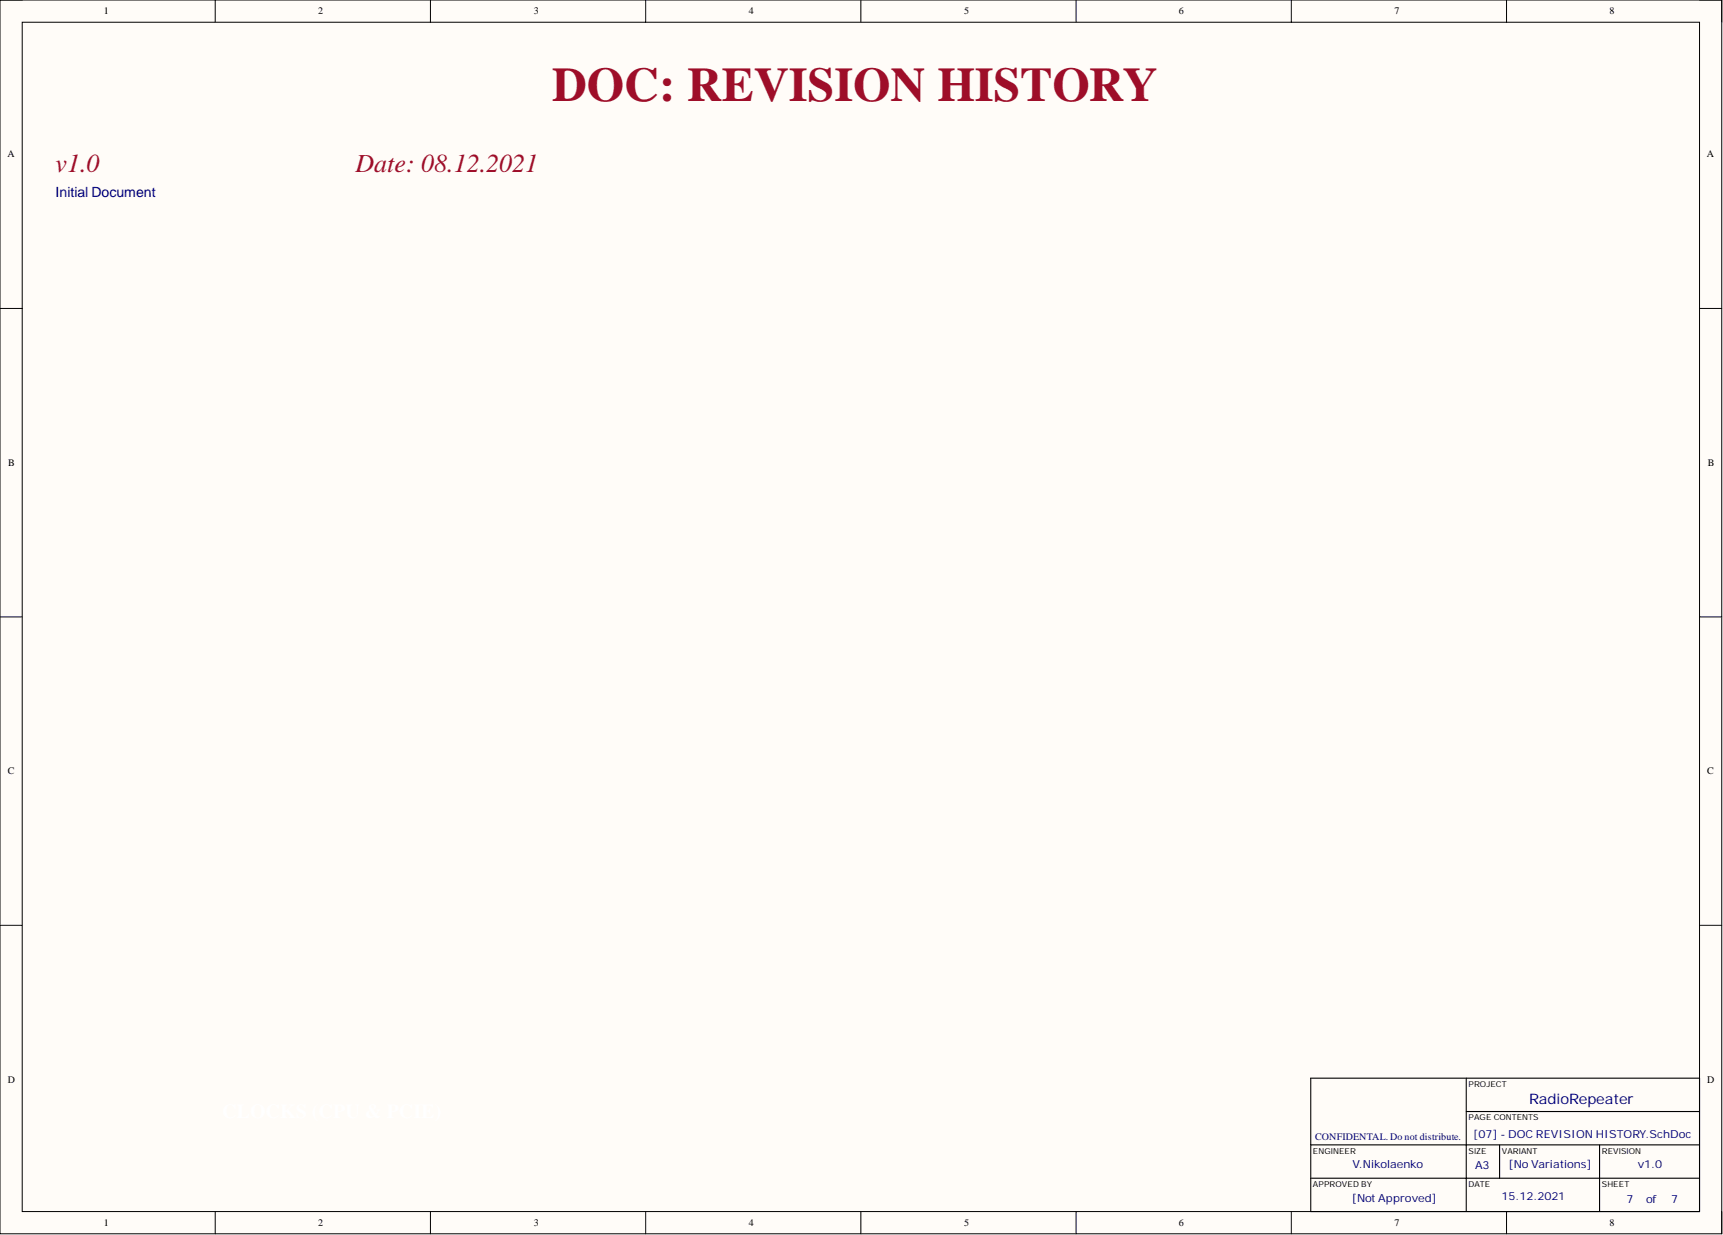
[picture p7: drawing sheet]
<svg xmlns="http://www.w3.org/2000/svg" width="393mm" height="282mm" viewBox="0 0 393 282" stroke-linecap="round" stroke-linejoin="round" font-family="sans-serif">
<defs><g id="words">
<text font-size="11" fill="#9e0e29" x="126" y="23">DOC: REVISION HISTORY</text>
<g font-size="5.9" fill="#9e0e29">
<text x="12.7" y="39.3">v1.0</text>
<text x="81.1" y="39.3">Date: 08.12.2021</text>
</g>
<text font-size="3.3" fill="#000080" x="349.1" y="252">RadioRepeater</text>
<text font-size="3.2" fill="#000080" x="12.7" y="45">Initial Document</text>
<g font-size="2.5" fill="#000080">
<text x="336.3" y="259.8">[07] - DOC REVISION HISTORY.SchDoc</text>
<text x="308.8" y="266.6">V.Nikolaenko</text>
<text x="336.8" y="266.9">A3</text>
<text x="344.4" y="266.6">[No Variations]</text>
<text x="373.9" y="266.6">v1.0</text>
<text x="308.6" y="274.2">[Not Approved]</text>
<text x="342.8" y="274">15.12.2021</text>
<text x="371.3" y="274.5">7</text>
<text x="375.8" y="274.5">of</text>
<text x="381.5" y="274.5">7</text>
</g>
<g font-size="2.3">
<text x="23.7" y="3.3">1</text>
<text x="72.6" y="3.3">2</text>
<text x="121.9" y="3.3">3</text>
<text x="170.9" y="3.3">4</text>
<text x="220.1" y="3.3">5</text>
<text x="269.1" y="3.3">6</text>
<text x="318.3" y="3.3">7</text>
<text x="367.4" y="3.3">8</text>
<text x="1.7" y="35.9">A</text>
<text x="389.7" y="35.9">A</text>
<text x="1.9" y="106.4">B</text>
<text x="389.8" y="106.4">B</text>
<text x="1.8" y="176.7">C</text>
<text x="389.8" y="176.7">C</text>
<text x="1.8" y="247.2">D</text>
<text x="389.8" y="247.2">D</text>
<text x="23.7" y="279.8">1</text>
<text x="72.6" y="279.8">2</text>
<text x="121.9" y="279.8">3</text>
<text x="170.9" y="279.8">4</text>
<text x="220.1" y="279.8">5</text>
<text x="269.1" y="279.8">6</text>
<text x="318.3" y="279.8">7</text>
<text x="367.4" y="279.8">8</text>
</g>
<text font-size="2.3" fill="#000080" x="300.2" y="260.3">CONFIDENTAL. Do not distribute.</text>
<g font-size="1.9">
<text x="335.2" y="248.1">PROJECT</text>
<text x="335.2" y="255.7">PAGE CONTENTS</text>
<text x="299.7" y="263.3">ENGINEER</text>
<text x="335.2" y="263.3">SIZE</text>
<text x="342.9" y="263.3">VARIANT</text>
<text x="365.7" y="263.3">REVISION</text>
<text x="299.7" y="270.9">APPROVED BY</text>
<text x="335.2" y="270.9">DATE</text>
<text x="365.7" y="270.9">SHEET</text>
</g>
</g></defs>
<path d="M0 0h393.1v281.6h-393.1z" fill-rule="evenodd" fill="#fffcf8"/>
<path d="M0 0h393.1v281.6h-393.1z" fill="none" stroke="#000" stroke-width=".23"/>
<path d="M5.1 5.1h382.9v271.4h-382.9z" fill-rule="evenodd" fill="#fffcf8"/>
<g fill="none" stroke="#000" stroke-width=".23">
<path d="M0 0h5.1M5.1 5.1h382.9v271.4h-382.9zM49.1 0v5.1M98.3 0v5.1M147.4 0v5.1M196.5 0v5.1M245.7 0v5.1M294.8 0v5.1M343.9 0v5.1M388 0h5.1v5.1M0 70.4h5.1M388 70.4h5.1"/>
<path d="M0 140.8h5.1M388 140.8h5.1M0 211.2h5.1M388 211.2h5.1M49.1 276.5v5.1M98.3 276.5v5.1M147.4 276.5v5.1M196.5 276.5v5.1M245.7 276.5v5.1M294.8 276.5v5.1M343.9 276.5v5.1M393.1 276.5v5.1"/>
</g>
<path d="M299.2 246.1h88.8v30.4h-88.8zM334.7 246.1v30.4M334.7 253.7h53.3M299.2 261.3h88.8M299.2 268.9h88.8M342.3 261.3v7.6M365.2 261.3v15.2" fill="none" stroke="#000" stroke-width=".25"/>
<use href="#words"/>
</svg>
